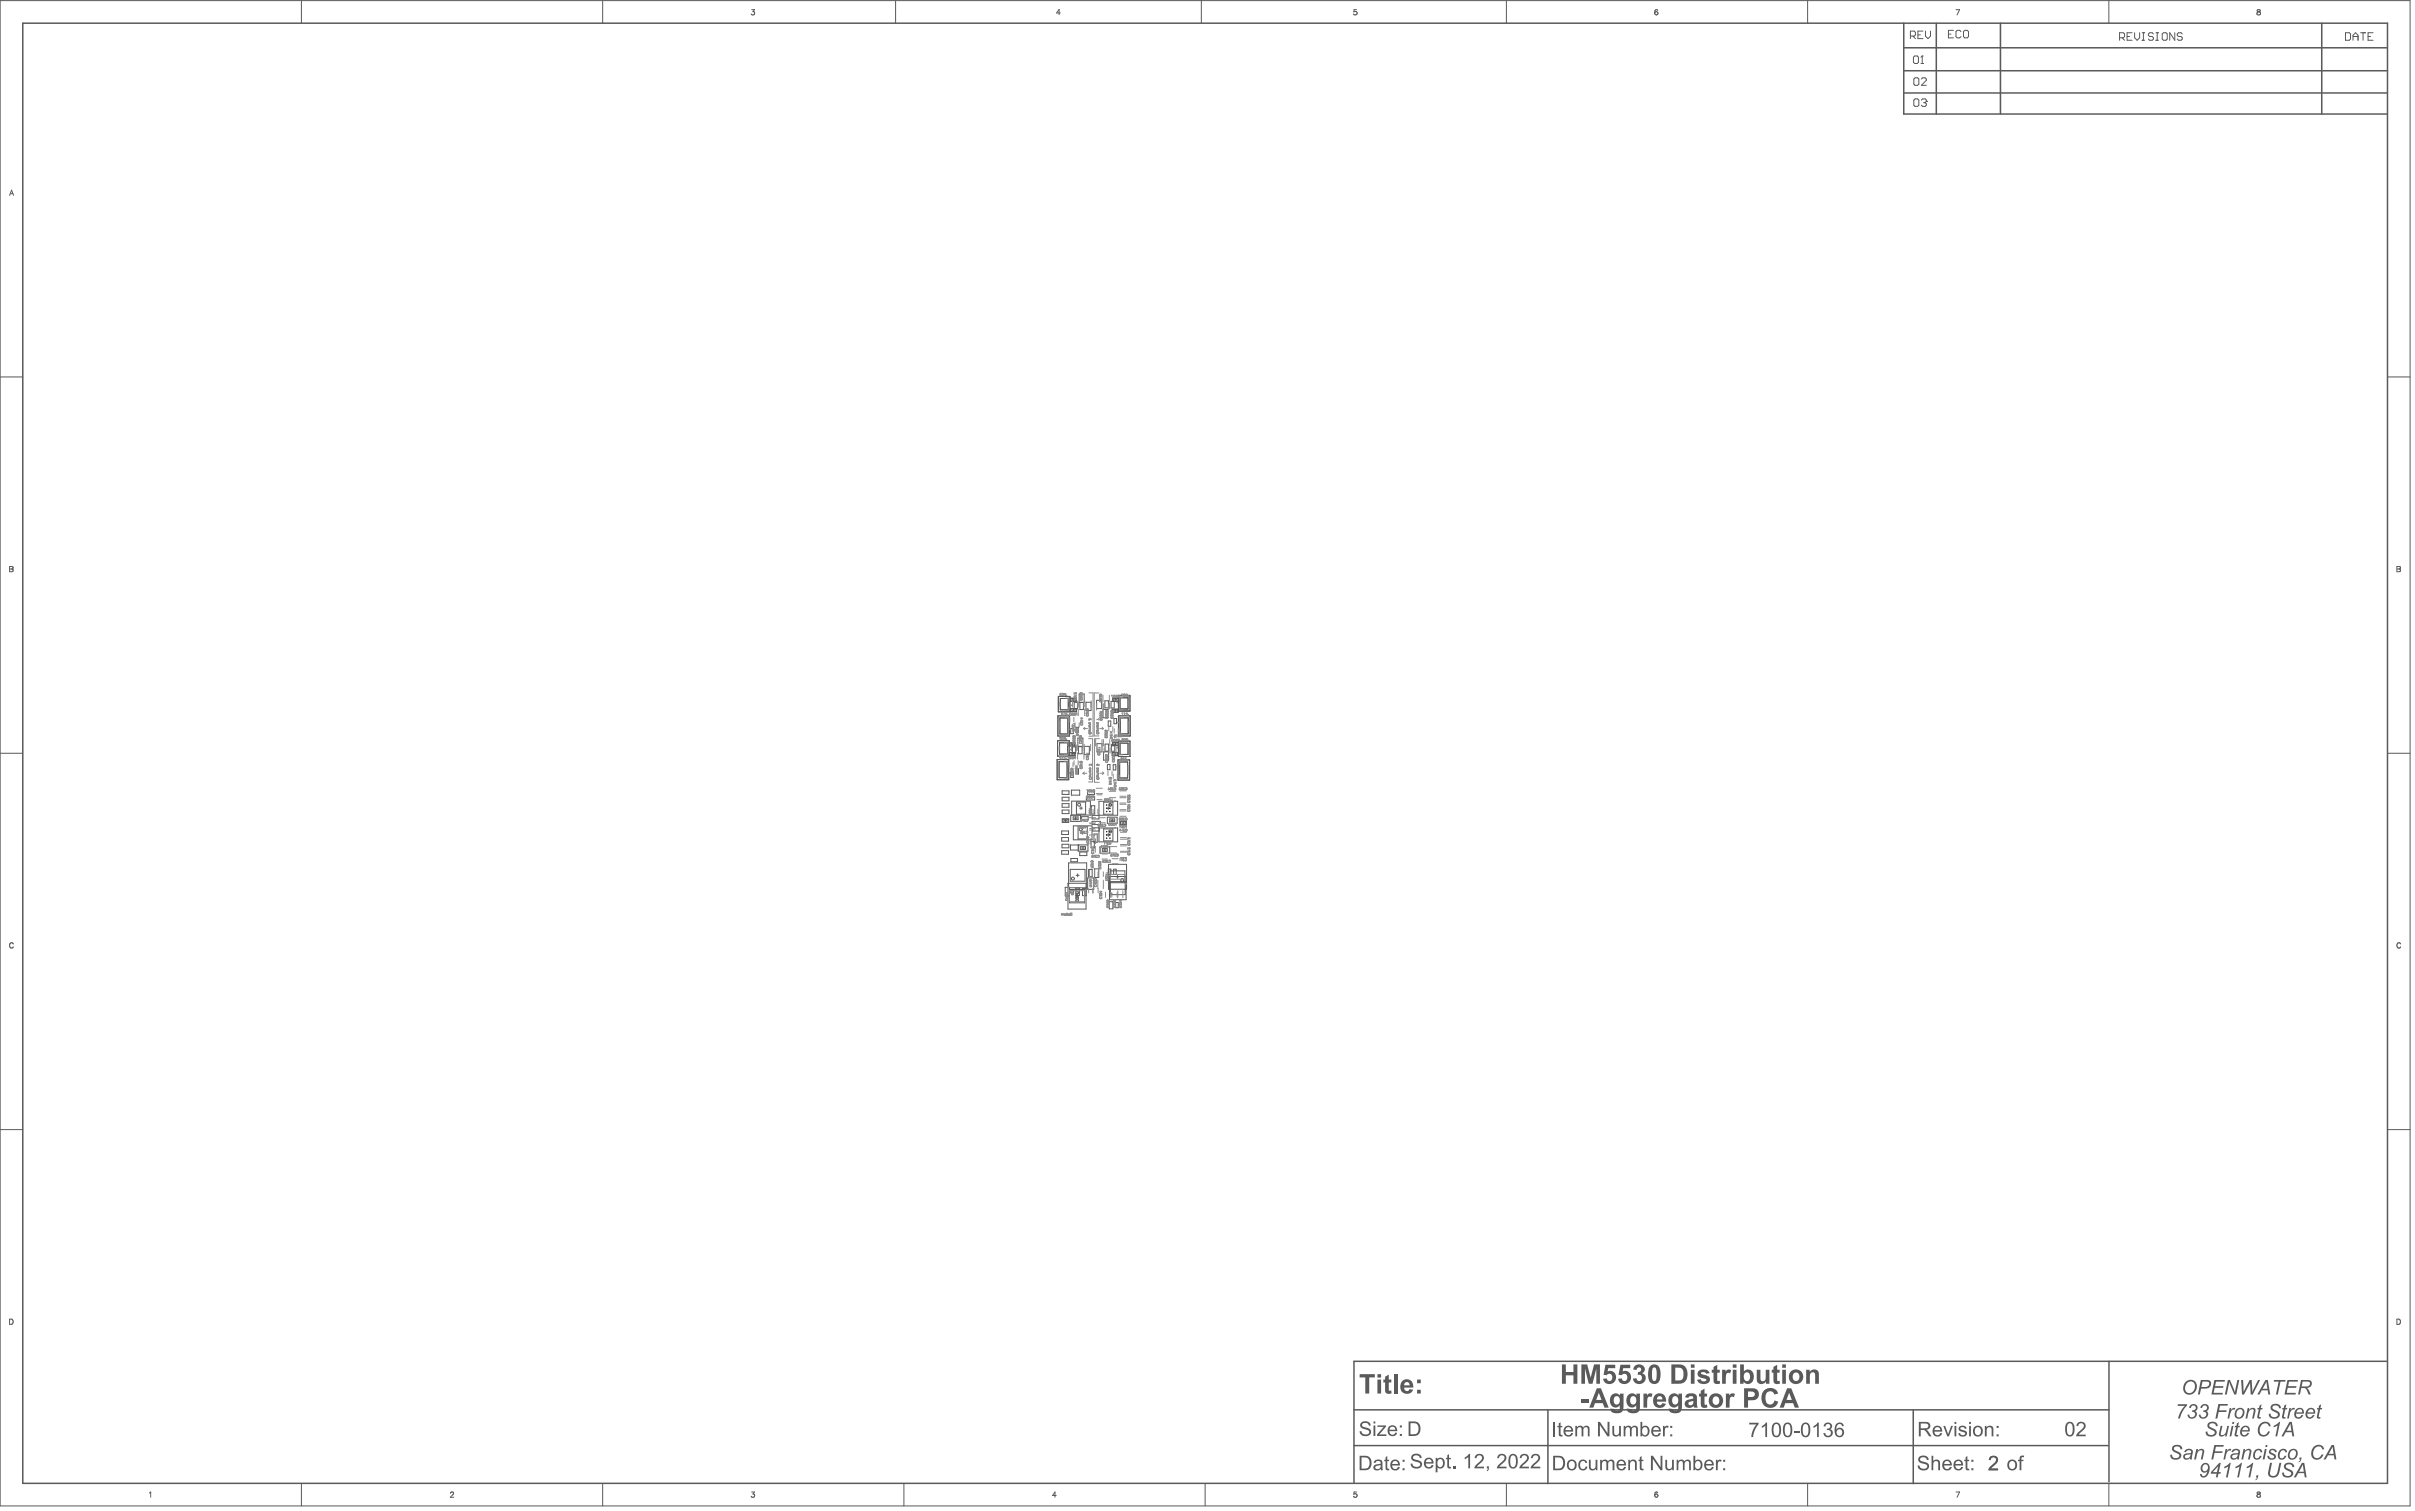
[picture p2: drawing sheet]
<svg xmlns="http://www.w3.org/2000/svg" width="2709mm" height="1694mm" viewBox="0 0 2709 1694" stroke-linecap="round" stroke-linejoin="round" font-family="sans-serif">
<g fill="none" stroke="#5a5a5a" stroke-width="1.12">
<path d="M0 1h2703v1688h-2703zM338 1v25M676 1v25M1004 1v25M1347 0v26M1690 1v25M2027 1v25M2365 1v25M0 423h26M2678 423h25M1210 778h6v10h-6zM1254 780h13v18h-13z"/>
<path d="M1187 781h13v17h-13zM1205 788h3v7h-3zM1211 788v8h4v-8M1218 787h6v10h-6zM1230 785h6v10h-6zM1237 796h6v9h-6zM1239 786h4v8h-4zM1246 786h4v8h-4zM1254 797h13M1254 780h13M1187 803v22h13l-1-22h-13v22h13M1201 817h3v6h-3z"/>
<path d="M1207 816h3v5h-3zM1243 808h3v6h-3zM1249 806h3v6h-3zM1254 803h13v22h-13zM1255 803h13v22h-13zM1186 831h13v17h-13zM1203 838h3v7h-3zM1209 828h6v9h-6zM1210 837h4v8h-4zM1216 837h6v9h-6zM1230 834h6v9h-6zM1239 834h4v8h-4z"/>
<path d="M1247 835h3v7h-3zM1254 831h13v17h-13zM0 845h26M1186 852h13v22h-13zM1186 852v22M1238 843h5v9h-5zM1242 857h3v6h-3zM1249 858h2v5h-2zM1254 852h13v23h-13zM2678 845h25M1201 866h3v6h-3zM1207 862h3v6h-3z"/>
<path d="M1191 887h8v4h-8zM1191 894h8v4h-8zM1202 886h9v6h-9zM1218 893h10v4h-10zM1220 887h8v4h-8zM1191 901h8v4h-8zM1191 908h8v4h-8zM1213 916h7v3h-7zM1224 904h4v9h-4zM1225 914h8v4h-8zM1191 932h7v4h-7zM1191 939h7v4h-7z"/>
<path d="M1225 921h9v4h-9zM1225 928h8v4h-8zM1227 935h4v10h-4zM1191 954h7v4h-7zM1191 947h8v4h-8zM1201 948h9v5h-9zM1211 955h8v4h-8zM1224 943h3v8h-3zM1201 963h7v3h-7zM1221 975h4v8h-4zM1228 974h4v10h-4zM1243 975h3v5h-3z"/>
<path d="M1249 975h3v6h-3zM1195 995h4v10h-4zM1207 996h4v8h-4zM1214 996h4v8h-4zM1220 985h7v12h-7zM1244 1011h4v8h-4zM1251 1012h3v6h-3zM0 1267h26M2678 1267h25M168 1674l1-1v6M338 1663v26M505 1675l1-2 3 1-4 5h4"/>
<path d="M676 1663v26M843 1673h3l-2 2a2.2 2.2 0 0 1 2 4 2 2 0 0 1-3-1M1014 1663v26M1185 1677h-5l3-4v6M1352 1663v26M1522 1673h-3l-1 3a2.1 2.1 0 0 1 4 0 2.1 2.1 0 0 1-1 3 2.1 2.1 0 0 1-3-1M1690 1663v26M1859 1674l-1-1a3 3 0 0 0-2 4M2027 1663v26M2365 1663v26"/>
<circle cx="1858" cy="1677" r="1.8"/>
</g>
<g fill="none" stroke="#5a5a5a" stroke-width="1.7">
<path d="M26 26h2652v1637h-2652zM2135 26v102h542M2172 26v102M2244 26v102M2604 26v102M2135 54h542M2136 79h542M2135 104h542M2365 1527v135M2677 1527h-1158v136M1519 1581h846M1736 1581v83"/>
<path d="M2146 1581v83M1519 1621h846"/>
</g>
<g fill="#5a5a5a">
<path d="M1584 1632l3-2h4l2 2 1 2v1h-2a4 4 0 0 0-3-3 4 4 0 0 0-4 3l1 1 6 2a5 5 0 0 1 2 7 5 5 0 0 1-6 2l-4-2-2-4h2l1 3 3 1 4-1 1-2-1-2-9-3v-3z"/>
<path d="M1623 1632l2-1v4h2v1h-2v7a1.3 1.3 0 0 0 1 2 1.3 1.3 0 0 0 1 0v2h-2l-2-1v-10h-1v-1h1z"/>
<path d="M1630 1644h2v3h-2z"/>
<path d="M1643 1634l5-4h1v17h-2v-13l-4 2z"/>
<path d="M1655 1632l3-2h3a5 5 0 0 1 3 5 5 5 0 0 1-3 5l-5 5h8v2h-10l1-4 6-6a3 3 0 0 0-1-5 3 3 0 0 0-4 3h-2z"/>
<path d="M1668 1644h2v4l-2 2-1-1 2-2h-1z"/>
<path d="M1681 1631l5-1a5 5 0 0 1 4 5 5 5 0 0 1-4 5l-4 5h8v2h-11l1-4 7-6a3 3 0 0 0-2-5 3 3 0 0 0-4 3h-2z"/>
<path d="M1706 1632l2-1 3-1a5 5 0 0 1 4 5 5 5 0 0 1-4 5l-4 5h8v2h-11l2-4 6-6a3 3 0 0 0-1-5 3 3 0 0 0-4 3h-3z"/>
<path d="M1718 1632l4-2h2a5 5 0 0 1 3 5 5 5 0 0 1-3 5l-5 5h9v2h-11l1-4 7-6a3 3 0 0 0-2-5 3 3 0 0 0-4 3h-2z"/>
<path d="M1772 1638l3-1a5 5 0 0 1 5 3h-2a3 3 0 0 0-5-1 3 3 0 0 0-1 5 3 3 0 0 0 3 3 3 3 0 0 0 3-3l2 1a5 5 0 0 1-7 3 5 5 0 0 1-3-7z"/>
<path d="M1782 1637h2v9l2 1h2l1-1 1-9h2v12h-2v-2l-3 2-4-1z"/>
<path d="M1795 1637h2v2l3-2h2l1 2 1-1a4 4 0 0 1 4-1 4 4 0 0 1 3 4v8h-2v-9l-2-1a2.9 2.9 0 0 0-3 3v7h-2v-8a2.6 2.6 0 0 0-3-2 2.6 2.6 0 0 0-2 3v7h-2z"/>
<path d="M1826 1637h2v2l3-2 4 1 1 11h-2v-8l-2-2a3 3 0 0 0-4 3v7h-2z"/>
<path d="M1839 1634l2-1v4h2v1h-2v7a1.3 1.3 0 0 0 1 2 1.3 1.3 0 0 0 1 0v2h-2l-2-1v-10h-1v-1h1z"/>
<path d="M1852 1632h2l8 13v-13h3v17h-3l-8-13v13h-2z"/>
<path d="M1868 1637h2v9l2 1 3-1v-9h2v12h-1v-2l-3 2-5-1z"/>
<path d="M1880 1637h2v2l3-2a3 3 0 0 1 4 2l1-1a4 4 0 0 1 4-1 4 4 0 0 1 2 4v8h-2v-9l-1-1a2.9 2.9 0 0 0-4 3v7h-2v-8a2.6 2.6 0 0 0-3-2 2.6 2.6 0 0 0-2 3v7h-2z"/>
<path d="M1925 1637h1v2l2-2h3l-1 2h-1l-2 1v9h-2z"/>
<path d="M1600 1637l-1 3 7-1a3 3 0 0 0-2-3 3 3 0 0 0-4 1zM1599 1636l2-1h3l3 1 1 4v1h-9a3 3 0 0 0 3 4 3 3 0 0 0 4-2h2a6 6 0 0 1-9 3 6 6 0 0 1-1-8z"/>
<path d="M1610 1635h2v1l2-1a6 6 0 0 1 6 6 6 6 0 0 1-7 5l-1-1v6h-2zM1613 1637l-1 4a3 3 0 0 0 4 4 3 3 0 0 0 2-5 3 3 0 0 0-1-4 3 3 0 0 0-4 1z"/>
<path d="M1695 1633l-1 6a5 5 0 0 0 3 6l2-1 1-6a5 5 0 0 0-3-6zM1694 1632l4-2 3 2 1 5v7a5 5 0 0 1-7 3 5 5 0 0 1-3-7v-5z"/>
<path d="M1744 1634v13l7-1 2-3v-3a5 5 0 0 0-5-6zM1742 1632l9 1 3 2 1 3v4l-1 3-2 3-3 1h-7z"/>
<path d="M1760 1640l-1 3a4 4 0 0 0 5 4 4 4 0 0 0 2-5 3 3 0 0 0-2-4 3 3 0 0 0-4 2zM1757 1643a6 6 0 0 1 12 0 6 6 0 0 1-12 0z"/>
<path d="M1816 1639l-1 3h7a3 3 0 0 0-2-3 3 3 0 0 0-4 0zM1815 1638l2-1h3l3 2 1 3v1h-9a3 3 0 0 0 3 4 3 3 0 0 0 4-2l2 1a6 6 0 0 1-9 2 6 6 0 0 1-1-9z"/>
<path d="M1902 1639l-1 4a3 3 0 0 0 4 4 3 3 0 0 0 2-5 3 3 0 0 0-1-3 3 3 0 0 0-4 0zM1899 1632h2v6l4-1 3 1 1 2v5l-2 3a4 4 0 0 1-6-1v2h-2z"/>
<path d="M1914 1640l-1 2h7a3 3 0 0 0-2-4 3 3 0 0 0-4 2zM1913 1638l3-1h3l2 2 1 3v1h-9a3 3 0 0 0 3 4 3 3 0 0 0 4-2h2a6 6 0 0 1-8 3 6 6 0 0 1-2-9z"/>
<path d="M1933 1637h2v2h-2zM1933 1646h2v3h-2z"/>
</g>
<path d="M843 11h3l-2 2a2 2 0 0 1 2 3 2 2 0 0 1-3 0M1189 15h-4l3-4v5M1522 11h-3l-1 2a2.1 2.1 0 0 1 4 0 2.1 2.1 0 0 1-1 3 2.1 2.1 0 0 1-3 0M11 219l2-6 2 6M12 217h2M11 635l3 1v1l-1 1 2 1-1 2h-3zM11 638h2M15 1059a2.2 2.2 0 0 0-2-2 2.2 2.2 0 0 0-2 2v2a2.2 2.2 0 0 0 2 2 2.2 2.2 0 0 0 2-1M11 1479h2a3 3 0 0 1 2 3 3 3 0 0 1-2 3h-2z" fill="none" stroke="#5a5a5a" stroke-width="1.12"/>
<g fill="#5a5a5a">
<path d="M1526 1596l3-2h5l2 2 1 2v1h-2a4 4 0 0 0-4-3 4 4 0 0 0-3 3l1 1 6 1 2 2 1 3-2 3-5 1h-3l-2-2-1-3h2l1 2 3 2 3-1 2-2-2-2-6-2-2-1v-2z"/>
<path d="M1545 1598h10v2l-8 9h8v1h-11v-1l8-9h-7z"/>
<path d="M1554 1634l2-1v4h2v1h-2v7a1.3 1.3 0 0 0 0 2 1.3 1.3 0 0 0 2 0v2h-2l-2-1v-10h-2v-1h2z"/>
<path d="M1525 1541h17v4h-6v18h-5v-18h-6z"/>
<path d="M1554 1544l4-3v6h3v3h-3v9l1 1 1-1 1 4h-5l-2-2v-11h-2v-3h2z"/>
<path d="M1563 1541h5v22h-5z"/>
<path d="M1742 1594h2v17h-2z"/>
<path d="M1748 1596l2-1v4h2v1h-2v7a1.3 1.3 0 0 0 1 2 1.3 1.3 0 0 0 1 0v2h-3l-1-1v-10h-1v-1h1z"/>
<path d="M1767 1599h2v2l2-2a3 3 0 0 1 5 2v-1a4 4 0 0 1 4-1 4 4 0 0 1 3 4v8h-2v-9l-2-2a2.9 2.9 0 0 0-3 4v7h-2v-8a2.7 2.7 0 0 0-4-2 2.7 2.7 0 0 0-1 4v6h-2z"/>
<path d="M1792 1594h2l9 13v-13h2v17h-2l-9-13v13h-2z"/>
<path d="M1808 1599h2l1 9 1 1h3l1-1v-9h2v12h-2v-2l-3 2-4-1z"/>
<path d="M1821 1599h2v2l2-2h3a1.3 1.3 0 0 0 1 1 1.3 1.3 0 0 0 2 0 4 4 0 0 1 4-1 4 4 0 0 1 2 4v8h-2v-9l-1-1a2.9 2.9 0 0 0-4 3v7h-2v-8a2.7 2.7 0 0 0-4-2 2.7 2.7 0 0 0-1 4v6h-2z"/>
<path d="M1865 1599h2v2l2-2h3l-1 2h-2l-2 1v9h-2z"/>
<path d="M1540 1594h3v2h-3zM1540 1598h3v12h-3z"/>
<path d="M1559 1601l-1 2h7a3 3 0 0 0-2-3 3 3 0 0 0-4 1zM1557 1600l3-2 4 1 2 1 1 4v1h-9a3 3 0 0 0 3 4 3 3 0 0 0 4-3l2 1v1a6 6 0 0 1-9 1 6 6 0 0 1-1-9z"/>
<path d="M1570 1598h2v3h-2zM1570 1608h2v2h-2z"/>
<path d="M1527 1634v13l6-1 2-1 1-4-1-4a4 4 0 0 0-5-3zM1525 1632l8 1a8 8 0 0 1 5 8 8 8 0 0 1-6 8h-7z"/>
<path d="M1543 1644v2a3 3 0 0 0 3 1 3 3 0 0 0 3-3v-1zM1542 1638l1-1h4h2l1 2 1 10h-2v-2l-4 2a4 4 0 0 1-5-4 4 4 0 0 1 6-3h1a1.8 1.8 0 0 0 1-3 1.8 1.8 0 0 0-2-1l-2 1-1 2-2-1z"/>
<path d="M1562 1639l-1 3h7a3 3 0 0 0-2-3 3 3 0 0 0-4 0zM1561 1638l2-1h4l2 2 1 3v1h-9a3 3 0 0 0 3 4 3 3 0 0 0 4-2l2 1a6 6 0 0 1-8 2 6 6 0 0 1-2-9z"/>
<path d="M1573 1637h2v2h-2zM1573 1646h2v3h-2z"/>
<path d="M1545 1541h4v4h-4zM1545 1547h4v16h-4z"/>
<path d="M1576 1551l-1 2h6a3 3 0 0 0-2-3 3 3 0 0 0-3 1zM1572 1549l2-1a8 8 0 0 1 9 0 8 8 0 0 1 2 8h-10a3 3 0 0 0 2 4 3 3 0 0 0 4-2l4 1a7 7 0 0 1-8 4 7 7 0 0 1-6-6v-3z"/>
<path d="M1589 1547h5v4h-5zM1589 1558h5v5h-5z"/>
<path d="M1582 1596v12h6l3-3-1-7-2-2zM1580 1594h8l4 3 1 3v5l-3 4-3 1h-7z"/>
<path d="M1757 1601l-1 3h6a3 3 0 0 0-2-3 3 3 0 0 0-3 0zM1755 1600l3-1h3l2 2 1 3v1h-8a3 3 0 0 0 2 4 3 3 0 0 0 4-2l2 1a6 6 0 0 1-8 2 6 6 0 0 1-2-9z"/>
<path d="M1843 1601l-1 4a3 3 0 0 0 4 4 3 3 0 0 0 2-5 3 3 0 0 0-2-3 3 3 0 0 0-3 0zM1840 1594h2v6l4-1 2 1 2 2v5l-2 3a4 4 0 0 1-6-1v2h-2z"/>
<path d="M1855 1601l-1 3h7a3 3 0 0 0-2-3 3 3 0 0 0-4 0zM1853 1600l3-1h3l3 2 1 3v1h-9a3 3 0 0 0 3 4 3 3 0 0 0 4-2h2a6 6 0 0 1-9 3 6 6 0 0 1-1-9z"/>
<path d="M1873 1599h3v2h-3zM1873 1608h3v3h-3z"/>
</g>
<g fill="none" stroke="#5a5a5a" stroke-width="1.12">
<path d="M1859 12l-1-1a3 3 0 0 0-2 4"/>
<circle cx="1858" cy="15" r="1.8"/>
</g>
<g fill="#5a5a5a">
<path d="M1962 1595h10v2l-4 7-2 7h-2l1-4 2-6 3-4h-8z"/>
<path d="M1976 1599l5-4h1v16h-2v-12l-4 2z"/>
<path d="M2012 1605h6v2h-6z"/>
<path d="M2034 1599l5-4h1v16h-2v-12l-4 2z"/>
<path d="M2046 1597l1-1a4 4 0 0 1 7 0 4 4 0 0 1-1 7 5 5 0 0 1 1 8 5 5 0 0 1-8-2l-1-2h2a3 3 0 0 0 4 3 3 3 0 0 0 2-4 3 3 0 0 0-4-2v-2a2.8 2.8 0 0 0 4-2 2.8 2.8 0 0 0-3-3 2.8 2.8 0 0 0-3 3l-2-1z"/>
<path d="M2330 1596l2-1 3-1a5 5 0 0 1 4 5 5 5 0 0 1-3 5l-5 5h8v2h-10l1-4 6-6a3 3 0 0 0-1-5 3 3 0 0 0-4 3h-2z"/>
<path d="M1990 1598l-1 6a5 5 0 0 0 3 6l3-1 1-6a5 5 0 0 0-4-6zM1989 1597l4-2 3 2 2 5-1 6a5 5 0 0 1-7 3 5 5 0 0 1-3-6v-5z"/>
<path d="M2003 1598l-1 6a5 5 0 0 0 2 6l3-1 1-6a5 5 0 0 0-3-6zM2002 1597a6 6 0 0 1 6-1 6 6 0 0 1 2 7l-1 6a5 5 0 0 1-6 2 5 5 0 0 1-3-6v-5z"/>
<path d="M2023 1598l-1 7a4 4 0 0 0 3 5l3-1v-6a5 5 0 0 0-3-6zM2022 1597l4-2 3 2 1 5v6a5 5 0 0 1-7 3 5 5 0 0 1-3-6v-5z"/>
<path d="M2059 1597l4-2a4 4 0 0 1 5 4h-2a3 3 0 0 0-4-2 3 3 0 0 0-2 5v1l1-1 3-1 3 1 1 5-2 4-4 1-3-3-1-6zM2060 1606a4 4 0 0 0 7 0 4 4 0 0 0-7 0z"/>
<path d="M2319 1597l-1 6a5 5 0 0 0 3 6l3-1 1-6a4 4 0 0 0-4-6zM2318 1596l4-2 3 2 2 5-1 7a5 5 0 0 1-6 3 5 5 0 0 1-4-7l1-5z"/>
</g>
<path d="M2688 1479h2a3 3 0 0 1 2 3 3 3 0 0 1-2 3h-2zM2532 1673v2l3 2a2 2 0 0 1-2 2 2 2 0 0 1-2-2l4-2v-2z" fill="none" stroke="#5a5a5a" stroke-width="1.12"/>
<g fill="#5a5a5a">
<path d="M2153 1634l4-2 3 1 2 2 1 2h-2a4 4 0 0 0-4-3 4 4 0 0 0-3 3l1 2 7 2 2 3-1 3-3 2-6-1a5 5 0 0 1-3-5h2l1 3 3 1h3l2-2-2-3-6-2-2-1-1-3z"/>
<path d="M2166 1632h2v6l3-1h2a4 4 0 0 1 3 4v8h-2v-8a2.9 2.9 0 0 0-3-3 2.9 2.9 0 0 0-3 4v7h-2z"/>
<path d="M2205 1634l2-1v4h2v1h-2v7a1.3 1.3 0 0 0 0 2 1.3 1.3 0 0 0 2 0v2h-3l-1-2v-9h-2v-1h2z"/>
<path d="M2181 1639l-1 3h7a3 3 0 0 0-2-3 3 3 0 0 0-4 0zM2180 1638l3-1h3l2 2 1 3v1h-9a3 3 0 0 0 3 4 3 3 0 0 0 4-2h2a6 6 0 0 1-8 3 6 6 0 0 1-2-9z"/>
<path d="M2194 1639l-1 3h7a3 3 0 0 0-2-3 3 3 0 0 0-4 0zM2193 1638l2-1h3l3 2 1 3v1h-9a3 3 0 0 0 3 4 3 3 0 0 0 4-2l2 1a6 6 0 0 1-9 2 6 6 0 0 1-1-9z"/>
<path d="M2211 1637h2v2h-2zM2211 1646h2v3h-2z"/>
</g>
<path d="M2194 1673h4l-3 6" fill="none" stroke="#5a5a5a" stroke-width="1.12"/>
<g fill="#5a5a5a">
<path d="M2180 1599h2l3 9 3-9h2l-4 12h-2z"/>
<path d="M2197 1600l2-1h3l3 1 1 2h-2l-2-2a1.9 1.9 0 0 0-3 0 1.9 1.9 0 0 0 0 3l5 2 2 2-1 3-4 1a4 4 0 0 1-5-4h2a2.7 2.7 0 0 0 3 3 2.7 2.7 0 0 0 3-3l-6-3-1-2z"/>
<path d="M2226 1599h2v2l3-2 4 1 1 2v9h-2v-9l-2-2-3 2-1 9h-2z"/>
<path d="M2484 1547h11v2h-10l-1 5h10l-1 2h-9l-1 6h10v2h-13z"/>
<path d="M2499 1547h2l6 14 2-14h3l-4 17h-2l-6-14-3 14h-2z"/>
<path d="M2514 1547h2v14l7-14h2l1 14 7-14h2l-8 17h-3v-13l-7 13h-2z"/>
<path d="M2551 1547h12v2h-5l-3 15h-2l3-15h-6z"/>
<path d="M2566 1547h11v2h-10l-1 5h10l-1 2h-9l-1 6h10v2h-13z"/>
<path d="M2266 1633l2-1h2l-1 2a1.6 1.6 0 0 0-1 0 1.6 1.6 0 0 0-1 2v1h2v1h-2v11h-2v-11h-2v-1h2z"/>
<path d="M2154 1596v6l7-1 2-2a2.8 2.8 0 0 0-4-3zM2152 1594h8a4 4 0 0 1 5 4 4 4 0 0 1-5 5l2 2 4 6h-2l-4-6-2-1h-4v7h-2z"/>
<path d="M2170 1602v2h6a3 3 0 0 0-2-3 3 3 0 0 0-4 1zM2169 1600l3-1h3l2 2 1 3v1h-8a3 3 0 0 0 2 4 3 3 0 0 0 4-2h2a6 6 0 0 1-8 3 6 6 0 0 1-2-9z"/>
<path d="M2192 1594h2v3h-2zM2192 1599h2v12h-2z"/>
<path d="M2209 1594h2v3h-2zM2209 1599h2v12h-2z"/>
<path d="M2216 1602l-1 3a4 4 0 0 0 4 4 4 4 0 0 0 3-5 3 3 0 0 0-3-3 3 3 0 0 0-3 1zM2212 1605a6 6 0 0 1 12 0 6 6 0 0 1-12 0z"/>
<path d="M2239 1599h3v2h-3zM2239 1608h3v3h-3z"/>
<path d="M2453 1551l-2 6a6 6 0 0 0 6 5 6 6 0 0 0 5-6l-1-4-1-2-3-1zM2451 1550l1-1a8 8 0 0 1 11 1 8 8 0 0 1-1 10l-3 3-4 1a8 8 0 0 1-5-13z"/>
<path d="M2470 1549l-1 6h6l2-2 1-2-1-2zM2468 1547l10 1 2 2v3l-2 2-1 2h-8l-2 7h-2z"/>
<path d="M2542 1549l-4 8h5zM2541 1547h3l2 17h-2l-1-5h-6l-3 5h-2z"/>
<path d="M2583 1549l-2 6h7l3-2v-2l-1-2zM2581 1547l8 1 3 1 1 3-1 2-5 2 2 3 3 5h-3l-3-6-2-1h-3l-1 7h-3z"/>
<path d="M2254 1640l-1 3a4 4 0 0 0 5 4 4 4 0 0 0 2-5 3 3 0 0 0-2-4 3 3 0 0 0-4 2zM2251 1643a6 6 0 0 1 12 0 6 6 0 0 1-12 0z"/>
</g>
<path d="M2146 64l1-1h3l2 1v6l-2 1h-3l-1-1zM2155 71h2M2156 63v8M2693 1059a2.2 2.2 0 0 0-3-2 2.2 2.2 0 0 0-2 2v2a2.2 2.2 0 0 0 2 2 2.2 2.2 0 0 0 3-1" fill="none" stroke="#5a5a5a" stroke-width="1.12"/>
<circle cx="2156" cy="63" r=".2" fill="#5a5a5a"/>
<path d="M2156 63l-1 1M2147 112l1-1h3l1 1v6l-1 1h-3l-1-1zM2155 112l1-1h3l2 1v2" fill="none" stroke="#5a5a5a" stroke-width="1.12"/>
<circle cx="2161" cy="114" r=".2" fill="#5a5a5a"/>
<g fill="none" stroke="#5a5a5a" stroke-width="1.12">
<path d="M2194 11h4l-3 6M2532 11v2l3 2a2 2 0 0 1-2 2 2 2 0 0 1-2-2l4-3v-1zM2151 39h3M2157 35h-6v8h6M2160 35v6l2 2 3-2v-6M2185 38h3M2191 34h-6v8h6M2199 35l-1-1h-3l-1 1v6l1 1h3l1-1M2202 35l2-1h2l2 1v6l-2 1h-2l-2-1zM2391 37h-5v8h5M2394 37v5l3 3 3-3v-5M2403 37h2"/>
<path d="M2404 37v8M2415 38l-1-1h-3l-1 1v2l1 1h3l1 1v2l-1 1h-3l-1-1M2418 37h3M2419 37v8M2425 38l2-1h2l2 1v6l-2 1h-2l-2-1zM2439 37v8l-5-8v8M2448 38l-2-1h-3l-1 1v2l1 1h3l2 1v2l-2 1h-3l-1-1M2631 37h4l1 1v6l-1 1h-4zM2648 37h5M2650 37v8M2662 37h-6v8h6M2143 41h4l1-2v-3l-1-1h-4v8"/>
<path d="M2146 41l2 2M2377 42h4l2-1v-3l-2-1h-4v8M2380 42l3 3M2386 41h3M2403 45h2M2418 45h3M2639 41h6M2639 45v-5l3-3 3 3v5M2656 41h3M2147 89l1-2h3l1 2v5l-1 2h-3l-1-2zM2155 89l1-2h3l2 2v1l-6 6h6M2158 115h1"/>
<path d="M2159 115l2 1v2l-2 1h-3l-1-1M2161 114l-2 1M2688 635l4 1v1l-1 1 1 1v2h-4zM2688 638h3"/>
</g>
<g fill="#5a5a5a">
<path d="M1752 1530h4v9h9v-9h4v22h-4v-10h-9v10h-4z"/>
<path d="M1774 1530h6l4 15 4-15h6v22h-4v-17l-4 17h-4l-4-17v17h-4z"/>
<path d="M1801 1530h11v4h-8l-1 4h1a7 7 0 0 1 8 5 7 7 0 0 1-5 9 7 7 0 0 1-9-6h4a3 3 0 0 0 4 3 3 3 0 0 0 2-5 3 3 0 0 0-2-3 3 3 0 0 0-4 1h-3z"/>
<path d="M1817 1530h11v4h-7l-1 4h1a7 7 0 0 1 8 5 7 7 0 0 1-6 9 7 7 0 0 1-8-6h4a3 3 0 0 0 4 3 3 3 0 0 0 2-5 4 4 0 0 0-2-3 4 4 0 0 0-4 1h-4z"/>
<path d="M1834 1532l2-2a6 6 0 0 1 8 2 6 6 0 0 1-2 8 6 6 0 0 1 3 8 6 6 0 0 1-8 4 6 6 0 0 1-6-6l4-1a3 3 0 0 0 4 3 3 3 0 0 0 3-3 3 3 0 0 0-3-3h-2v-3a2.7 2.7 0 0 0 4-2 2.7 2.7 0 0 0-3-4 2.7 2.7 0 0 0-2 3h-4z"/>
<path d="M1905 1537h1a8 8 0 0 1 11 3h-4l-1-1a2.7 2.7 0 0 0-4 1l4 2a5 5 0 0 1 6 3 5 5 0 0 1-2 6l-2 1a8 8 0 0 1-11-5h4a3 3 0 0 0 4 2 3 3 0 0 0 3-2l-3-1a6 6 0 0 1-7-6z"/>
<path d="M1922 1533l4-3v6h3v3h-3v9l1 1 2-1v4h-5l-2-2v-11h-2v-3h2z"/>
<path d="M1931 1536h4v2l3-2h4l-2 4h-3l-1 1v11h-5z"/>
<path d="M1970 1536h4l1 11 1 2h1h2l1-2v-11h5v16h-4v-3l-1 1a5 5 0 0 1-7 2 5 5 0 0 1-3-6z"/>
<path d="M1989 1533l4-3v6h3v3h-3v7a1.8 1.8 0 0 0 1 2 1.8 1.8 0 0 0 2 0v4h-5l-1-2-1-11h-2v-3h2z"/>
<path d="M2026 1536h4v2a6 6 0 0 1 7-2 6 6 0 0 1 3 6v10h-4v-9a3 3 0 0 0-3-4 3 3 0 0 0-3 4v9h-4z"/>
<path d="M1774 1568h8v5h-8z"/>
<path d="M1843 1563h4v2l1-1a4 4 0 0 1 5-1l-1 4v-1a3 3 0 0 0-4 1 3 3 0 0 0 0 4l-1 7h-4z"/>
<path d="M1908 1560l4-3v6h3v3h-3v7v2h3v3l-5 1-2-2v-11h-2v-3h2z"/>
<path d="M1936 1563h4v2v-1a4 4 0 0 1 6-1l-1 4-3-1-2 2v10h-4z"/>
<path d="M1978 1559a10 10 0 0 1 16 4l-4 1a5 5 0 0 0-7-3 5 5 0 0 0-3 6v1a5 5 0 0 0 2 6 5 5 0 0 0 7 0l1-4 4 2a10 10 0 0 1-12 6 10 10 0 0 1-6-12l1-4z"/>
<path d="M2443 1575h10v2l-5 6-3 8h-2l1-4 3-6 3-4h-8z"/>
<path d="M2457 1576v-1a4 4 0 0 1 7 1 4 4 0 0 1-2 6l2 2v2l-1 2-2 2-2 1-3-1-2-1-1-3h2a3 3 0 0 0 3 4 3 3 0 0 0 4-4 3 3 0 0 0-4-3l1-1a2.9 2.9 0 0 0 4-2 2.9 2.9 0 0 0-3-4 2.9 2.9 0 0 0-3 3h-2z"/>
<path d="M2469 1576l1-1a4 4 0 0 1 7 1 4 4 0 0 1-2 6l2 3-1 3-2 2-4 1a4 4 0 0 1-4-5h2a3 3 0 0 0 3 3 3 3 0 0 0 3-3 3 3 0 0 0-3-3l1-1a2.9 2.9 0 0 0 3-2 2.9 2.9 0 0 0-2-4 2.9 2.9 0 0 0-3 3h-2z"/>
<path d="M2488 1574h11l-1 2h-8l-1 5h8v2h-9l-1 8h-2z"/>
<path d="M2501 1579h2l-1 2 2-2h3l-1 2h-1l-2 1-3 9h-2z"/>
<path d="M2521 1579h2l-1 2 1-1a4 4 0 0 1 5-1 4 4 0 0 1 2 5l-2 7h-2l2-10-1-1-3 1-2 2-2 8h-1z"/>
<path d="M2534 1576l3-1-1 4h2l-1 1h-2l-1 7a1.4 1.4 0 0 0 0 2 1.4 1.4 0 0 0 2 0l-1 2a2.3 2.3 0 0 1-3-1 2.3 2.3 0 0 1 0-3l1-7h-1v-1h2z"/>
<path d="M2547 1576l3-2h5l2 2 1 3h-2l-1-2-2-1a2.8 2.8 0 0 0-3 0 2.8 2.8 0 0 0-1 3l7 4 1 3a6 6 0 0 1-6 5 6 6 0 0 1-6-5l2-1v3l3 1a2.8 2.8 0 0 0 4-1 2.8 2.8 0 0 0-1-4l-6-4v-2z"/>
<path d="M2562 1576l2-1-1 4h2v1h-2l-1 7a1.3 1.3 0 0 0 0 2 1.3 1.3 0 0 0 2 0l-1 2h-1a2.3 2.3 0 0 1-2-1 2.3 2.3 0 0 1 0-3l1-7h-1v-1h1z"/>
<path d="M2568 1579h1v2l2-2h3l-1 2h-1l-2 1-3 9h-2z"/>
<path d="M2601 1576l2-1v4h2l-1 1h-2l-1 7a1.3 1.3 0 0 0 0 2 1.3 1.3 0 0 0 2 0l-1 2a2.4 2.4 0 0 1-3-1 2.4 2.4 0 0 1 0-3l1-7h-1v-1h2z"/>
<path d="M2476 1596l4-2h4l3 2v3h-2l-1-2-2-1a2.7 2.7 0 0 0-3 0 2.7 2.7 0 0 0 0 4l5 3 2 3-1 3-1 1-5 1a5 5 0 0 1-5-6h2l1 3 3 1a3 3 0 0 0 4-3 3 3 0 0 0-4-3l-4-3z"/>
<path d="M2491 1599h2l-2 9 1 1 4-1 2-9h2l-3 12h-1v-2l-1 1a4 4 0 0 1-5 1 4 4 0 0 1-1-5z"/>
<path d="M2509 1596l2-1-1 4h2v1h-2l-1 7a1.3 1.3 0 0 0 0 2 1.3 1.3 0 0 0 1 0v2h-1l-2-1-1-1 2-9h-2l1-1h1z"/>
<path d="M2535 1597l1-1a6 6 0 0 1 11 3h-2a5 5 0 0 0-7-3 5 5 0 0 0-3 6l-1 3a5 5 0 0 0 5 4 5 5 0 0 0 5-4h2l-4 5-4 1-4-1-1-3-1-4z"/>
<path d="M2550 1599l6-5h1l-3 17h-2l3-13-5 3z"/>
<path d="M2437 1622l3-2h4l3 2 1 3h-2l-1-2-2-1a2.9 2.9 0 0 0-4 0 2.9 2.9 0 0 0-1 3l7 4 1 2-1 4-5 2-4-1-2-5h2l1 3 3 1a2.9 2.9 0 0 0 4-2 2.9 2.9 0 0 0-3-4l-4-3-1-2z"/>
<path d="M2463 1625h2v2l2-2a3 3 0 0 1 5 0 3 3 0 0 1 0 5l-2 7h-2l2-10-1-1-3 1-2 3-1 7h-2z"/>
<path d="M2484 1620h10v2h-9l-1 5h9l-1 2h-8l-2 8h-2z"/>
<path d="M2496 1625h2l-1 2 3-2h3l-1 2h-2l-2 1-2 9h-2z"/>
<path d="M2516 1625h2v2l2-2a3 3 0 0 1 4 0 3 3 0 0 1 1 5l-2 7h-2l2-10-1-1-3 1-2 3-1 7h-2z"/>
<path d="M2529 1626l1-1a4 4 0 0 1 7 4l-2-1a3 3 0 0 0-4-1 3 3 0 0 0-2 3v2a2.8 2.8 0 0 0 3 3 2.8 2.8 0 0 0 3-3l2 1-3 3a4 4 0 0 1-7-2v-5z"/>
<path d="M2546 1626v-1a5 5 0 0 1 7 3h-1a2.2 2.2 0 0 0-3-2 2.2 2.2 0 0 0-2 3l5 2a4 4 0 0 1-1 5 4 4 0 0 1-5 1 4 4 0 0 1-3-4l2-1 1 2 1 1a2.2 2.2 0 0 0 4-1 2.2 2.2 0 0 0-3-3l-3-2z"/>
<path d="M2557 1626l1-1a4 4 0 0 1 7 4h-2a3 3 0 0 0-4-2 3 3 0 0 0-2 3v3a2.8 2.8 0 0 0 3 2 2.8 2.8 0 0 0 2-3l2 1a5 5 0 0 1-7 4 5 5 0 0 1-2-8z"/>
<path d="M2579 1634h2l-1 5-2 1 2-3h-1z"/>
<path d="M2595 1623l1-1a6 6 0 0 1 11 3h-2a5 5 0 0 0-6-3 5 5 0 0 0-4 5l-1 4a5 5 0 0 0 5 4 5 5 0 0 0 5-4h2l-2 4-3 1-3 1-4-2-2-5 1-4z"/>
<path d="M2495 1645l6-5h1l-3 17h-2l2-13-5 2z"/>
<path d="M2507 1645l6-5h2l-4 17h-2l3-13-5 2z"/>
<path d="M2520 1645l6-5h1l-3 17h-2l2-13-4 2z"/>
<path d="M2531 1654h2l-1 5-2 1 1-3h-1z"/>
<path d="M2546 1640h2l-2 11a4 4 0 0 0 4 4 4 4 0 0 0 4-3l3-12h2l-3 11-1 4-4 2-5-1a5 5 0 0 1-2-7z"/>
<path d="M2562 1642l3-2h5l2 2 1 3h-2l-1-2-2-1a2.8 2.8 0 0 0-3 0 2.8 2.8 0 0 0-1 3l7 4 1 2a6 6 0 0 1-4 6 6 6 0 0 1-7-1l-1-5h2v2a4 4 0 0 0 4 2 4 4 0 0 0 4-3l-7-5-1-2z"/>
<path d="M1854 1534l-1 5v7l1 2 2 1 1-1 1-2v-9l-1-3-2-1zM1851 1532l1-1a7 7 0 0 1 7 0 7 7 0 0 1 3 7v8a7 7 0 0 1-8 6 7 7 0 0 1-5-8v-6z"/>
<path d="M1879 1534v14h4a6 6 0 0 0 5-8v-3l-2-2zM1875 1530h12a10 10 0 0 1 6 11l-1 5a8 8 0 0 1-9 6h-8z"/>
<path d="M1896 1530h5v4h-5zM1896 1536h5v16h-5z"/>
<path d="M1943 1530h5v4h-5zM1943 1536h5v16h-5z"/>
<path d="M1957 1540l-1 4a4 4 0 0 0 4 5 4 4 0 0 0 3-6 4 4 0 0 0-2-4 4 4 0 0 0-4 1zM1952 1530h4v8a7 7 0 0 1 9-1 7 7 0 0 1 2 9 6 6 0 0 1-5 6 6 6 0 0 1-6-3v3h-4z"/>
<path d="M1999 1530h4v4h-4zM1999 1536h4v16h-4z"/>
<path d="M2012 1540a4 4 0 0 0-1 7 4 4 0 0 0 6 0 4 4 0 0 0 1-6 4 4 0 0 0-6-1zM2006 1544a8 8 0 0 1 17 0 8 8 0 0 1-17 0z"/>
<path d="M1793 1562l-3 8h6zM1791 1557h5l8 21h-5l-1-5h-9l-2 5h-5z"/>
<path d="M1811 1567a5 5 0 0 0-1 5 5 5 0 0 0 5 3l1-1a4 4 0 0 0 1-6 4 4 0 0 0-6-2zM1807 1564h1a6 6 0 0 1 9 1v-2h4v17l-1 3-2 1-5 1a5 5 0 0 1-7-6l5 1a3 3 0 0 0 4 1 3 3 0 0 0 2-3v-2a6 6 0 0 1-7 2 6 6 0 0 1-4-5v-5z"/>
<path d="M1829 1567a5 5 0 0 0-1 5 5 5 0 0 0 5 3 5 5 0 0 0 2-5 5 5 0 0 0-4-4zM1826 1564a6 6 0 0 1 9 1v-2h4v17l-2 4-6 1a5 5 0 0 1-6-6l4 1a3 3 0 0 0 4 2 3 3 0 0 0 2-4v-2a6 6 0 0 1-6 2 6 6 0 0 1-5-5v-5z"/>
<path d="M1859 1567l-1 2h7a3 3 0 0 0-2-3 3 3 0 0 0-4 1zM1856 1565l2-2a8 8 0 0 1 8 1 8 8 0 0 1 3 8h-11a3 3 0 0 0 3 4 3 3 0 0 0 3-3l4 1a7 7 0 0 1-7 5 7 7 0 0 1-7-6v-5z"/>
<path d="M1876 1567a4 4 0 0 0 0 6 4 4 0 0 0 5 1 4 4 0 0 0 1-6 4 4 0 0 0-5-2zM1873 1564h1a6 6 0 0 1 9 1v-2h3v17l-1 3-2 1-4 1a5 5 0 0 1-7-6l5 1a3 3 0 0 0 3 1 3 3 0 0 0 2-3v-2a6 6 0 0 1-6 2 6 6 0 0 1-5-5l1-6z"/>
<path d="M1894 1572v1v2l3 1 2-2v-3zM1892 1564l4-2a7 7 0 0 1 7 3v11l1 2h-4v-1l-3 1a5 5 0 0 1-7-3 5 5 0 0 1 6-6h2a1.8 1.8 0 0 0 1-3 1.8 1.8 0 0 0-3 0h-1l-1 2-4-1z"/>
<path d="M1922 1567a4 4 0 0 0-1 6 4 4 0 0 0 6 1 4 4 0 0 0 1-6 4 4 0 0 0-6-1zM1916 1571a8 8 0 0 1 17 0 8 8 0 0 1-17 0z"/>
<path d="M1961 1560v7l5-1 2-1v-2l-1-2zM1956 1557h9a7 7 0 0 1 8 7 7 7 0 0 1-9 6h-3v8h-5z"/>
<path d="M2007 1562l-3 8h6zM2004 1557h5l9 21h-5l-2-5h-9l-1 5h-5z"/>
<path d="M2510 1582l-2 4a3 3 0 0 0 3 3 3 3 0 0 0 4-3v-2a3 3 0 0 0-2-4 3 3 0 0 0-3 2zM2508 1580h1a5 5 0 0 1 8 1 5 5 0 0 1-1 7l-2 2a5 5 0 0 1-7-1 5 5 0 0 1 0-7z"/>
<path d="M2577 1581l-1 3 6-1a2.9 2.9 0 0 0-2-3 2.9 2.9 0 0 0-3 1zM2575 1580l2-1a5 5 0 0 1 5 1 5 5 0 0 1 2 5l-9 1a3 3 0 0 0 3 3 3 3 0 0 0 3-2h2l-2 3-2 1h-2a6 6 0 0 1-2-11z"/>
<path d="M2590 1581l-2 3 7-1a3 3 0 0 0-2-3 3 3 0 0 0-3 1zM2588 1580l1-1a5 5 0 0 1 5 0 5 5 0 0 1 3 5l-1 1-8 1a3 3 0 0 0 2 3 3 3 0 0 0 4-2h2l-3 3a5 5 0 0 1-7-1 5 5 0 0 1 1-7z"/>
<path d="M2504 1594h2v3h-3zM2503 1599h2l-2 12h-2z"/>
<path d="M2516 1601l-1 3 6-1a3 3 0 0 0-2-3 3 3 0 0 0-3 1zM2515 1600l1-1a5 5 0 0 1 6 1 5 5 0 0 1 1 5h-9v1a3 3 0 0 0 3 3 3 3 0 0 0 4-2h2l-3 3a6 6 0 0 1-7-2 6 6 0 0 1 2-8z"/>
<path d="M2569 1596l-4 8h5zM2568 1594h2l3 17h-2l-1-5h-6l-3 5h-2z"/>
<path d="M2451 1632v3h3l2-1 1-3zM2451 1626l1-1a4 4 0 0 1 6 0 4 4 0 0 1 1 5l-1 7h-1l-1-2-3 2a4 4 0 0 1-4-5 4 4 0 0 1 5-2h1a2.1 2.1 0 0 0 2-1 2.1 2.1 0 0 0 0-3 2.1 2.1 0 0 0-3 0l-2 2h-2z"/>
<path d="M2504 1632v2l1 1h3l1-2a1.4 1.4 0 0 0 0-2 1.4 1.4 0 0 0-2 0zM2504 1626l1-1a4 4 0 0 1 6 0 4 4 0 0 1 1 5l-1 7h-2v-2l-3 2a4 4 0 0 1-4-5 4 4 0 0 1 5-2h1a2.1 2.1 0 0 0 2-1 2.1 2.1 0 0 0 0-3 2.1 2.1 0 0 0-3 0l-2 2h-2z"/>
<path d="M2541 1620h2v3h-2zM2540 1625h2l-2 12h-2z"/>
<path d="M2570 1627l-2 5a3 3 0 0 0 4 3 3 3 0 0 0 3-3v-3a3 3 0 0 0-2-3 3 3 0 0 0-3 1zM2568 1626l2-1a5 5 0 0 1 7 5l-1 4a5 5 0 0 1-8 2 5 5 0 0 1-1-8z"/>
<path d="M2616 1622l-4 8h5zM2615 1620h3l2 17h-2v-5h-7l-3 5h-2z"/>
<path d="M2472 1643l-2 4a3 3 0 0 0 4 3 3 3 0 0 0 2-4l-1-4h-2zM2470 1642l1-1a5 5 0 0 1 6 1 5 5 0 0 1 1 7l-1 4-3 3a4 4 0 0 1-7-3h2l1 2h2l2-2 2-3-4 1-3-1-1-4z"/>
<path d="M2488 1644l-6 7h5zM2489 1640h2l-2 11h2l-1 2h-2l-1 4h-2l1-4h-6v-2z"/>
<path d="M2583 1642l-4 8h5zM2582 1640h2l3 17h-2l-1-5h-6l-3 5h-2z"/>
</g>
<g fill="none" stroke="#5a5a5a" stroke-width="1.12">
<path d="M1200 783h7v3h-7zM1200 795h7v3h-7zM1201 783h6v3h-6zM1201 795h6v3h-6zM1202 785h3M1202 796h3M1204 783v3M1204 795v3M1247 795h7v4h-7zM1248 795h6v3h-6zM1248 783h7v3h-7zM1249 783h5v3h-5z"/>
<path d="M1249 797h3M1250 785h3M1251 795v3M1251 783v3M1199 833h7v4h-7zM1200 833h5v3h-5zM1201 835h3M1202 833v3M1248 833h7v3h-7zM1248 833h6v3h-6zM1250 834h3M1251 833v3"/>
<path d="M1199 844h7v3h-7zM1200 844h5v3h-5zM1201 846h3M1202 844v3M1247 844h7v3h-7zM1248 844h6v3h-6zM1249 846h3M1251 844v3M1207 899h11v14h-11zM1233 899h21v15h-21zM1238 900h10v13h-10zM1191 918h8v4h-8z"/>
<path d="M1192 919h6v3h-6zM1195 919v3M1202 914v-16h21v16h-22v7h11v-7M1204 916h5v3h-5zM1205 918h3M1206 916v3M1211 906h3M1212 905v3M1241 906h4M1242 916h11v7h-11zM1243 905v3M1245 918h5v3h-5z"/>
<path d="M1246 920h3M1247 918v3M1193 920h4M1204 926h21v16h-21zM1209 927h10v14h-10zM1213 934h3M1214 932v4M1233 928h21v16h-21zM1238 929h10v14h-10zM1241 936h4M1243 935v3M1256 921h7v4h-7z"/>
<path d="M1257 921h6v4h-6zM1258 923h3M1260 921v4M1209 947h11v7h-11zM1212 949h5v4h-5zM1213 951h3M1215 949v4M1234 950h11v7h-11zM1236 952h6v3h-6zM1238 953h3M1239 952v3M1199 968h20v28h-20z"/>
<path d="M1200 975h17v13h-17zM1209 980v3M1243 969h21v28h-21zM1245 977h17v13h-17zM1198 991h20v28h-20zM1199 997h17v15h-17zM1207 982h3M1244 983h19v26h-19zM1245 989h17v14h-17zM1252 983h3M1253 982v3M1206 1005h4"/>
<path d="M1208 1003v4M1245 1001l3 2"/>
</g>
<path d="M2232 1634l5-1a5 5 0 0 1 4 4 5 5 0 0 1-3 6l-5 4h8v2h-11l2-4 6-5a3 3 0 0 0-1-6 3 3 0 0 0-4 3h-2z" fill="#5a5a5a"/>
<g fill="none" stroke="#5a5a5a" stroke-width="1.12">
<path d="M1189 783h9M1189 783h9v13h-9zM1189 796h9M1256 795h9M1256 782h9v13h-9zM1256 783h9M1189 805h9v18h-9zM1189 805v18M1198 805v18M1216 817h.1M1256 805h10v18h-10zM1257 805v18"/>
<path d="M1265 805v18M1188 833h9v13h-9zM1256 833h9v13h-9zM1188 854h9v18h-9zM1188 854v18M1197 854v18M1256 854h9v18h-9zM1215 867h.1M1238 867h.1M1207 1000l3 1-1 1h-2M1207 1007l2-1 1 2h-3zM1207 1010l2-1 1 2h-3z"/>
<path d="M1210 1005h-3l1-2v2"/>
<circle cx="1210" cy="902" r="1.7"/>
<circle cx="1245" cy="903" r="1.7"/>
<circle cx="1212" cy="930" r="1.7"/>
<circle cx="1245" cy="932" r="1.7"/>
<circle cx="1203" cy="985" r="1.7"/>
<circle cx="1259" cy="987" r="1.7"/>
<circle cx="1202" cy="1000" r="1.7"/>
</g>
<g fill="none" stroke="#8c8c8c" stroke-width="1.12">
<path d="M1190 777h-1l1 1-1 1 1 1M1190 780h.1M1191 780h-1M1192 777l-1 2 1 1M1192 777h.1M1192 777l1 2-1 1M1195 778l-1-1v3M1195 777l1 3M1197 779l-1 1M1205 777v1l1-1 1 1M1205 780h2M1207 778h.1"/>
<path d="M1207 780h.1M1211 780h3h-1M1213 777h-2l1 2M1213 777h.1M1213 777v1l1-1v1M1221 777h5v49h-5M1233 777h-6v48h6M1233 779h.1M1233 779l1 1 2-1M1233 779l1-1 2 1M1236 779h.1M1237 780v7"/>
<path d="M1244 780v7M1248 780h-1l1 2M1250 780h.1M1250 780l-1 1 1 1M1250 780l1 1-1 1M1251 780h2v1a1 1 0 0 0-2 0 .9 .9 0 0 0 1 1 .9 .9 0 0 0 1 0M1254 780v1M1254 780h1v2M1254 780h.1M1260 778h-2l1 3M1261 778a1.1 1.1 0 0 1 1 2 1.1 1.1 0 0 1-2 0zM1264 779l-1-1v3"/>
<path d="M1265 778v3M1266 780h.1M1189 787v5M1192 780h.1M1192 799h-1v1l-1 1 2 1M1194 800l-1-1v3M1195 783h4v3M1196 780h.1M1196 800l-1-1v3M1197 799v3M1199 793v3h-4M1201 800h-1v1h-1l2 1"/>
<path d="M1203 786v7M1204 800h1v1a.9 .9 0 0 0-1 0 .9 .9 0 0 0 0 1 .9 .9 0 0 0 1 0M1205 782h.1M1205 783v2M1205 785h.1M1205 783h.1M1206 800h2v2M1206 800h.1M1207 783a1.2 1.2 0 0 1 0 2 1.2 1.2 0 0 1-2 0M1207 781v1h-1a.9 .9 0 0 0 0-1 .9 .9 0 0 0-1 0 .9 .9 0 0 0 0 1M1209 786v7M1209 795v7"/>
<path d="M1210 788v5M1211 784v1M1211 785h3M1212 783l-1 1M1213 783l1 1M1214 781v1h-1a.9 .9 0 0 0 0-1 1 1 0 0 0-2 0 1.1 1.1 0 0 0 1 2M1214 784v1M1215 788v5M1217 795v7M1217 786v7M1218 798h3h-1M1218 796h1"/>
<path d="M1221 795v1h-1a.9 .9 0 0 0 0-1 1 1 0 0 0-2 0 .9 .9 0 0 0 0 1M1221 799v1h-1M1224 786v7M1230 789v7M1234 798h2M1234 785a1 1 0 0 0 0 2 1 1 0 0 0 1 0 1 1 0 0 0 0-2M1234 799v1v1M1234 799h1M1235 799h.1M1235 799v1l1-1v1M1236 783v1h-1a.9 .9 0 0 0 0-1 1 1 0 0 0-2 0 1.1 1.1 0 0 0 1 2M1236 782v-1h-1h-1h-1l1 1"/>
<path d="M1237 789v7M1238 789v6M1240 799v2l2-2M1241 798h.1M1241 798l1 1M1242 797h-2v1M1242 797l-1 1M1242 799h.1M1242 797v1M1242 799v1M1242 798v1M1242 798h.1"/>
<path d="M1243 789v6M1244 788v7M1246 799v2l2-2v2M1246 797l1 2M1246 797h.1M1246 797l2 1M1247 799h.1M1247 798v1M1248 797l-1 1M1248 797v1M1248 797h.1M1250 782h.1"/>
<path d="M1250 788v7M1254 781h.1M1254 781h1M1254 781l-1 1M1256 792v4h3M1259 782h-3v4M1260 799h-2l2 3M1262 800l-1-1v3M1264 800l-1-1v3M1264 799l1 3 1-1M1265 781h.1M1266 787v4"/>
<path d="M1266 780l-1 1M1188 809v10M1192 802h.1M1192 801v1M1194 805h4v3M1197 802h.1M1197 802h1M1198 802h.1M1198 801v1M1200 804v5M1201 802h.1M1202 812l3-1v2"/>
<path d="M1202 818l2 1M1203 814a1.3 1.3 0 0 1 1-1 1.3 1.3 0 0 1 1 2 1.3 1.3 0 0 1-2 0 1.3 1.3 0 0 1 0-1zM1203 816v1l2-1h-3M1204 818v2M1204 818h1M1204 818h.1M1204 804v5M1205 818h.1M1205 818v2h-3M1206 802h-1M1206 802h.1M1206 810v5"/>
<path d="M1206 800l2 1M1207 820h1h1M1207 819h1h1M1207 817l1 1M1207 817h.1M1207 819v1M1207 801l-1 1M1208 817h-1M1208 817h.1M1208 817h1M1209 817h.1M1209 817l-1 1"/>
<path d="M1209 819v1M1210 810v5M1212 808h2M1212 812h.1M1212 811v1M1213 805v1l1-1h-2M1213 810a.9 .9 0 0 0 0-1 .9 .9 0 0 0-1 0 1 1 0 0 0 0 2M1213 810h.1M1214 811v1a1.2 1.2 0 0 1-1 1 1.2 1.2 0 0 1-1-1M1214 809v1h-1M1217 816l-1 1M1219 801a1 1 0 0 0 0 2 1 1 0 0 0 1 0 1 1 0 0 0 0-2"/>
<path d="M1220 817h-4l1 1M1220 800a.9 .9 0 0 0 0-1 1 1 0 0 0-2 0 .9 .9 0 0 0 1 1M1220 800h.1M1221 817h2M1221 816h2v1M1221 819h2M1221 818h2M1221 810h2M1221 813h2M1221 807l1-1 1 1 1-1v1M1221 807l1 1M1222 808h.1"/>
<path d="M1222 810v2l1-1v-1M1222 819v2l1-1v-1M1222 814h-1l1 1M1223 817v1M1223 814l-1 1M1223 814h.1M1223 812l-1 1M1230 817h1M1230 816h2l-1 1M1230 807l2-1v2M1230 819h2M1230 818h2"/>
<path d="M1230 813h2M1230 810h2M1230 810l1 2 1-1-1-1M1230 819l1 1h1l-1-1M1230 813v1l1 1M1231 817v1M1231 814v1M1231 814h1M1232 814l-1 1M1232 812l-1 1M1233 817h5M1234 806a1 1 0 0 0 0 1 1 1 0 0 0 2 0 1 1 0 0 0 0-1"/>
<path d="M1234 801v1v1M1234 803v1v1M1234 803h1M1234 801h1M1235 801v2h1v-2M1235 803v2h1v-1M1236 815l2 2M1238 817l-1 1M1239 819v1M1239 820h1M1240 819h-1M1240 819h.1"/>
<path d="M1240 819h1M1240 804a1 1 0 0 0 0 1 1 1 0 0 0 2 0 1 1 0 0 0 0-1M1241 819v1M1241 820h-1M1242 819v1h-2M1242 801h.1M1242 800v1M1242 802v1h-1a.9 .9 0 0 0 0-1 .9 .9 0 0 0-1 0 .9 .9 0 0 0 0 1M1244 815v5M1247 804a1 1 0 0 0-1 1 1 1 0 0 0 2 0 1 1 0 0 0 0-1M1248 815v5M1248 801h.1"/>
<path d="M1248 802v1a.9 .9 0 0 0-1-1 .9 .9 0 0 0-1 0 .9 .9 0 0 0 0 1M1250 817v5M1254 817v5M1256 820v3h4M1260 805h-4v3M1266 809v10M1188 837v5M1189 828h.1M1189 828l1 1h-1M1189 827v1M1189 827h1M1189 827h.1"/>
<path d="M1190 827h.1M1191 827a1.1 1.1 0 0 1 2 1 1.1 1.1 0 0 1-2 1zM1194 833h4v3M1194 827v2M1195 827v2h1M1198 820v3h-4M1202 835v7M1203 833l1 1h1M1204 828a1.3 1.3 0 0 1 1-1 1.3 1.3 0 0 1 1 2 1.3 1.3 0 0 1-2 0 1.3 1.3 0 0 1 0-1zM1204 832l-1 1M1204 825v2l1-2M1204 825l1 2"/>
<path d="M1204 825h.1M1204 832h.1M1205 831a.9 .9 0 0 0 0-1 1 1 0 0 0-2 0 .9 .9 0 0 0 1 1M1205 831h.1M1205 825h1M1205 827h1M1205 832l1 2M1206 825v2M1206 834h-1M1206 830v1h-1M1207 823l1 1M1207 835v7"/>
<path d="M1208 821v2l1-2h-2M1208 824v1M1209 823h.1M1209 823l-1 1M1209 836v5M1209 823v1M1209 824v1h-2M1211 828a1.3 1.3 0 0 1 1-1 1.3 1.3 0 0 1 1 2 1.3 1.3 0 0 1-2 0 1.3 1.3 0 0 1 0-1zM1211 832h.1M1212 825h-1v2M1212 832a1.1 1.1 0 0 1 1 1 1.1 1.1 0 0 1-2 1 1.1 1.1 0 0 1 0-2M1213 830v1h-1a.9 .9 0 0 0 0-1 .9 .9 0 0 0-1 0 .9 .9 0 0 0 0 1"/>
<path d="M1214 836v5M1216 835v7M1221 828h4v49h-4M1222 821a1 1 0 0 0 0 2 1 1 0 0 0 1 0 1 1 0 0 0 0-2M1223 835v7M1229 829v8M1230 822v1M1231 821l-1 1M1231 839l3-1v2M1232 821v1a1.3 1.3 0 0 1 0 1 1.3 1.3 0 0 1-2 0M1233 828h-5v49h5M1236 829v8"/>
<path d="M1238 829v8M1238 839v5M1239 821v2l2-2 1 1M1239 826l1 1 2-1M1239 826h.1M1240 826h-1M1240 823h.1M1240 823l-1 1 1 1M1240 823l1 2h1v-2M1241 826h1M1241 822h.1M1242 826h.1"/>
<path d="M1242 822h-1M1242 822h.1M1244 839v5M1245 829v8M1245 823h2v1M1245 827h1M1246 820v2l1-1h-2M1246 824v2l1-1h-2M1246 838v7M1247 827l-1 1M1247 827v1h-2M1247 827h.1"/>
<path d="M1247 829h1l1 2M1248 830l-1 1h1M1248 831h.1M1248 830h.1M1248 830l1 1M1249 831h-1M1249 829a1.1 1.1 0 0 1 2 1 1.1 1.1 0 0 1-2 1zM1250 824h1v1M1251 825a.9 .9 0 0 0-1 0 1 1 0 0 0 0 2 .9 .9 0 0 0 1-1M1251 825h.1M1252 829h1v1a.9 .9 0 0 0-1 0 .9 .9 0 0 0 0 1 .9 .9 0 0 0 1 0M1252 838v7"/>
<path d="M1253 831h.1M1253 825v-1v3M1254 826h1l-1-2v3M1254 830v1M1255 830h-1v-1h1v2M1256 824v1M1256 825h.1M1256 825h2M1256 824h2v3M1256 824h.1M1257 825l-1 2M1258 830l1 1"/>
<path d="M1258 830h.1M1259 829l1-1v2M1259 829l-1 1M1259 831h.1M1259 829h.1M1259 829l1 1M1259 833h-3v3M1260 830l-1 1M1261 828a1.1 1.1 0 0 1 1 1 1.1 1.1 0 0 1-1 1zM1264 829l-1-1v3M1265 828v2M1265 830v1"/>
<path d="M1265 831h1M1266 837v5M1266 830v1M1266 830h.1M1187 858v10M1190 848l-1 1 1 2h-1M1190 848v1M1190 849h.1M1192 849h.1M1192 849l-1 2M1194 854h3v3M1194 849l-1-1v3"/>
<path d="M1195 848v3M1195 851h.1M1195 851h1M1196 851h.1M1196 850v1M1198 843v3h-4M1198 849l2 2h-2M1198 849h1M1198 849h.1M1199 855v5M1203 848h1v1a.9 .9 0 0 0-1 1 .9 .9 0 0 0 0 1 .9 .9 0 0 0 1-1M1203 855v5"/>
<path d="M1205 853v5M1206 850l-1 1M1206 850l-1-1 1-1v3M1207 858v2l2-1h-3M1209 844v7M1209 853v5M1211 857h3h-1M1214 858v1h-1a.9 .9 0 0 0 0-1 1 1 0 0 0-2 0 1.1 1.1 0 0 0 1 2M1216 844v7M1218 847h3h-1M1218 845h3h-1M1219 850a1 1 0 0 0 0 2 1 1 0 0 0 1 0 1 1 0 0 0 0-2"/>
<path d="M1221 848v1h-1a.9 .9 0 0 0 0-1 1 1 0 0 0-2 0 .9 .9 0 0 0 1 1M1222 857v1l2-1M1224 857h.1M1224 858h.1M1224 857v1M1230 858h.1M1230 858l1 1M1231 857l-1 1M1231 857h.1M1231 857l1 1M1231 840v2l2-2 1 1-1 1M1231 844h1"/>
<path d="M1232 858h.1M1232 858l-1 1M1232 845h-1a1.2 1.2 0 0 0 1 2 1.2 1.2 0 0 0 1 0M1232 857l1 1-2 1M1233 844a.9 .9 0 0 0 0-1 1 1 0 0 0-2 0 .9 .9 0 0 0 0 1M1233 844h.1M1233 845h.1M1233 842h.1M1233 845v1M1233 846v1M1234 843v1h-1M1240 848v2l2-1"/>
<path d="M1240 853v1M1240 853h.1M1241 848a1 1 0 0 0 0-2 .9 .9 0 0 0-1 1 .9 .9 0 0 0 0 1M1241 852a.9 .9 0 0 0 0-1 .9 .9 0 0 0-1 0 .9 .9 0 0 0 0 1M1241 852h.1M1241 848h.1M1242 853a1.2 1.2 0 0 1-1 2 1.2 1.2 0 0 1-1-1M1242 850h.1M1242 849h.1M1242 849v1M1242 846v2h-1M1242 851v1h-1"/>
<path d="M1248 848v2l2-2M1248 852h.1M1248 853v1M1248 854h.1M1248 853h.1M1248 846v1l2-1h-2M1249 853h1a1.2 1.2 0 0 1 0 1 1.2 1.2 0 0 1-2 0M1249 850h1M1250 848h.1M1250 848v1M1250 849v1M1250 851v1h-1a.9 .9 0 0 0 0-1 .9 .9 0 0 0-1 0 .9 .9 0 0 0 0 1"/>
<path d="M1256 843v3h3M1257 850h1l1 1M1257 850h.1M1259 854h-4v3M1261 850h-1v2M1262 850v2M1263 850v2M1263 852h1M1264 851v1M1265 858v10M1197 869v4h-3M1201 868l1 1"/>
<path d="M1201 864a1.3 1.3 0 0 1 2 0 1.3 1.3 0 0 1 1 1 1.3 1.3 0 0 1-2 0 1.3 1.3 0 0 1-1-1zM1202 866v2l2-2h-3M1203 868l-1 2M1203 868h.1M1203 868h1M1204 868v2h-3M1204 862v1h-1a.9 .9 0 0 0-1-1 .9 .9 0 0 0-1 0 .9 .9 0 0 0 1 1M1206 862l1 1 2-1M1206 865l1 1M1206 862h.1M1206 862l1-1 2 1M1207 863v2l2-1h-3"/>
<path d="M1208 865l-1 2M1208 865h.1M1208 865l1 2h-3M1209 862h.1M1212 860a1.1 1.1 0 0 0 0 2 1.1 1.1 0 0 0 1 0 1.1 1.1 0 0 0 0-2M1213 860h.1M1215 867h4M1215 867l1 1M1216 866l-1 1M1222 867h1v1M1222 870h1M1222 869h1"/>
<path d="M1222 868h1M1222 864h1M1222 861h1M1222 865l1 1M1222 861v2l1-1v-1M1222 870v1h1v-1M1222 872h.1M1222 864v1M1223 864h.1M1223 864v2M1223 864v1M1223 868v1"/>
<path d="M1223 865v1M1223 863v1M1223 865h.1M1224 872a1.2 1.2 0 0 1-1 2 1.2 1.2 0 0 1-1-2M1230 867h2l-1 1M1230 870h2M1230 871h.1M1230 869h2M1230 868h1M1230 864h2M1230 861h2M1230 871h1"/>
<path d="M1230 861l1 2M1230 864l1 2M1230 870v1M1231 872a1 1 0 0 0 0 2 1 1 0 0 0 1 0 1 1 0 0 0 0-2M1231 871h.1M1231 866h.1M1231 863h.1M1231 864l1 1-1 1zM1231 868v1M1231 861v2M1231 870l1 1M1232 871h-1"/>
<path d="M1232 863l-1 1M1232 863h.1M1232 871h.1M1234 867h4M1237 866l1 1M1238 867l-2 1M1243 865v5M1244 872v1l1-1M1244 878l1 1M1244 874h2v1M1245 876v1l1-1h-2M1245 878v2"/>
<path d="M1246 872h.1M1246 878v2h-2M1246 878h-1M1246 872h-1M1246 873h.1M1246 872v1M1247 865v5M1249 868v5M1249 877h3l-1 1M1250 878v2l2-1h-3M1251 874l-2 1 1 1M1251 874v1"/>
<path d="M1251 875l1-1v2M1253 868v5M1255 869v4h4M1219 894h.1M1219 894v1M1219 893h1v1M1219 893h1M1219 895h1M1219 893v1M1220 893v1M1220 895h.1M1220 894v1"/>
<path d="M1221 886h-2l1 2M1225 892h-2l1 1-1 1 1 1h1M1225 886h-1v1l1 1M1225 888h.1M1225 893h.1M1225 893l2-1v3M1225 893l2 1M1226 886a1 1 0 0 1 2 0 1 1 0 0 1 0 2 1 1 0 0 1-2 0M1226 894l-1 1M1230 884h7M1230 890h7M1230 897h6"/>
<path d="M1230 891h6M1239 900h8M1243 885h1l-1-2v3M1244 894h7M1244 887h7M1245 896h-2l1 1h-1l2 1M1245 898h.1M1246 896v2h1v-2M1249 883h-2l1 1-1 1 1 1 1-1M1249 881l2 1M1250 884a1 1 0 0 1 1 0 1 1 0 0 1 0 1 1 1 0 0 1-1 0M1251 881v1"/>
<path d="M1251 881h1M1252 881v1h-3M1255 885h.1M1255 885l1 1 1-1M1256 895h7M1256 887h7M1256 893h7M1257 883h-2l1 1-1 1M1258 883v1v2M1258 886h1M1258 883h1M1259 883v1v2"/>
<path d="M1260 885h.1M1260 885l1 1 1-1M1261 883h-1l1 1-1 1M1262 884a1 1 0 0 1 2 0 1 1 0 0 1 0 1 1 1 0 0 1-2 0M1265 891v2l2-1v1M1265 899v1M1265 900h2M1265 898v1M1266 896h-1v2M1266 896h.1M1266 896v1l1-1v1M1267 898v1"/>
<path d="M1267 893h.1M1267 899v1M1212 920v1h1M1212 920h1M1213 919l-1 1M1213 919v1M1215 919v2M1217 919h-1l1 1-1 1h1h1M1218 919h1a1.3 1.3 0 0 1 1 1 1.3 1.3 0 0 1 0 1M1222 907l2-1v1M1222 913h1M1222 917h7"/>
<path d="M1222 912h.1M1223 913v1M1223 913h.1M1223 913h1M1224 913h.1M1224 913v1h-2M1224 912v-2l-1 1-1-1v2M1226 907v6M1231 907v6M1233 917h7M1239 913h8M1256 901h7"/>
<path d="M1256 902h7M1256 908h7M1256 909h7M1256 915h7M1256 917l-1 1 1 2M1256 920h.1M1256 917h.1M1256 917l1 1-1 2M1258 920h1M1258 917v1v2M1258 917h1M1259 917v1v2"/>
<path d="M1261 917h-1l1 1-1 1 1 1M1262 919l-1 1M1262 918a1.1 1.1 0 0 1 2 0 1.1 1.1 0 0 1 0 1 1.1 1.1 0 0 1-2 0M1262 918h.1M1265 909h.1M1265 902h2v1M1265 904a1.3 1.3 0 0 1 1-1 1.3 1.3 0 0 1 1 2 1.3 1.3 0 0 1-1 0 1.3 1.3 0 0 1-1-1zM1265 908v1M1267 908a1.3 1.3 0 0 1-1 2 1.3 1.3 0 0 1-1-1M1267 907v-1l-1 1-1-1v1M1211 926h-2l2 3M1212 932v1"/>
<path d="M1212 932h.1M1212 932h1M1212 933v2l1-1v-1M1212 933h1M1213 933h-1M1213 927l-1-1v3M1213 932h.1M1213 932v1M1215 926h-1v1v1v1l1-1M1215 933v-1v3M1216 927h.1M1216 926h2v3"/>
<path d="M1216 926v1M1216 927l2 1M1217 928l-1 1M1217 932h-1l1 1-1 1 1 1v-1M1218 933a1 1 0 0 1 2 0 1 1 0 0 1 0 1 1 1 0 0 1-2 0M1218 921h1M1219 940h.1M1220 921h-1M1220 939l-1 1M1220 939h1v1l-1-2-1 2M1220 939h.1M1222 931h6"/>
<path d="M1222 936h6M1222 923h7M1222 929h6M1222 924h6M1232 926h.1M1232 926v1M1232 924h.1M1232 924v1M1232 925v1M1232 927h.1M1232 925h.1M1232 924l1 2"/>
<path d="M1232 925l1 1M1233 923h7M1233 926l-1 1M1234 924a1.1 1.1 0 0 1 1 1 1.1 1.1 0 0 1-1 1zM1236 926h.1M1236 926l1 1 1-1M1236 925v1M1236 925h.1M1237 924h-1l1 1h-1M1238 926l2 1M1239 929h8M1240 924l-2 1"/>
<path d="M1240 924h.1M1240 924v3M1240 927h.1M1246 923a1.1 1.1 0 0 1 1 1 1.1 1.1 0 0 1-1 1zM1248 925h.1M1248 925l1 1 1-1M1249 923h-1l1 1-1 1M1250 924l2-1v3M1250 924h.1M1250 924h2M1251 924l-1 2M1256 931h1l-1-1v2"/>
<path d="M1257 933h7M1257 939h7M1257 926l-1-1v3M1258 926a1.1 1.1 0 0 1 1 1 1.1 1.1 0 0 1-2 1zM1259 930v2M1261 925h-1v1l-1 1 2 1M1261 928h.1M1261 930h-1l1 1h-1l1 1M1262 932h-1M1262 932h1M1262 930h1a1.3 1.3 0 0 1 1 0 1.3 1.3 0 0 1 0 2M1262 930h.1"/>
<path d="M1263 927l-1 1M1263 927h-1v-1l1-1v3M1264 932h-1M1266 940h-1v1M1266 940h.1M1266 940h1v1M1219 945l1 1M1219 941h2v1M1220 945v1M1220 945h.1M1220 945h1M1221 945h.1"/>
<path d="M1221 945v1h-2M1221 944v-1h-1h-1v1M1223 941v5M1224 950l3-1v2M1224 952h3l-1 1M1224 953l1 2M1225 953h1M1225 953h-1M1225 956h-1a1.3 1.3 0 0 0 1 1 1.3 1.3 0 0 0 2 0M1225 959h.1M1225 960v1v1M1225 960h.1"/>
<path d="M1225 959l1 2M1225 960l1 1M1226 953h.1M1226 953v1l1-1v2M1226 956l1 1M1227 957h.1M1228 959h-1v3M1229 949v7M1229 941v5M1229 960h.1M1230 959h-1v1M1231 960v-1a1.2 1.2 0 0 1 2 1 1.2 1.2 0 0 1-1 2"/>
<path d="M1234 949v7M1236 958h6M1236 949l-1-1v3M1238 949l-1-1v3M1239 949v1h1M1239 949h.1M1239 945h.1M1239 945v2M1239 943h8M1240 948h-1v1M1241 945v-1v3M1242 949l-1 2"/>
<path d="M1242 949h-1v-1h1v3M1243 944h-1l1 1-1 1h1M1244 946h-1M1244 944l1 3 1-1v-2M1245 956h8M1245 949h8M1246 958h1v1a.9 .9 0 0 0-1 0 .9 .9 0 0 0 0 1 .9 .9 0 0 0 1 0M1247 960h.1M1249 958v2M1250 959v1h2M1250 959h.1M1251 958h-1v1"/>
<path d="M1252 958h1a1.2 1.2 0 0 1 1 1 1.2 1.2 0 0 1-1 1M1252 960h1M1257 941h7M1257 947h7M1257 956h7M1257 949h7M1257 955h7M1265 950v2l2-1v1M1265 942h2v1M1265 958h.1M1265 953h2v1M1265 958h2"/>
<path d="M1265 946a1 1 0 0 0 0 2 1 1 0 0 0 2 0 1 1 0 0 0 0-2M1265 957v1M1266 955h-1v1M1266 944h.1M1266 944h-1v1M1266 955h.1M1266 955h1v1M1266 944h1v1M1267 957v1M1267 952h.1M1267 958h.1M1222 976v8"/>
<path d="M1224 973h2v-1h-1v1M1224 968h2v1M1224 972h1M1225 965l1 1-1 1M1225 965l-1 1v1M1225 965v1v1M1225 967h.1M1225 962h.1M1226 971v-2l-1 1-1-1v1v1M1226 961l-1 1M1228 976v8M1229 960v1h1"/>
<path d="M1231 961h.1M1231 961l1 1M1232 978v5M1232 974h3l-1-1v1M1232 973l2 1M1232 967h.1M1232 968v2l2-2M1232 967l1 1M1232 972l1-2 1 1h1v1M1232 972h.1M1232 972h1M1233 966l-1 1"/>
<path d="M1233 966h.1M1233 966l1 1M1234 967h.1M1234 967l-1 1M1234 966l1 1-2 1M1234 970h.1M1234 968l1 1M1235 969h.1M1235 969l-1 1M1236 963h6M1237 966v1M1237 967h.1"/>
<path d="M1237 966h.1M1237 978v5M1238 965h-1h1l-1 1M1239 967h-2M1239 965h.1M1239 965h2M1239 965l2 2h-2M1240 979l3 1h-1l-2 1M1241 965h.1M1241 966v1M1241 967h1M1242 966h-1"/>
<path d="M1243 965h-2h1v1M1243 967h-1M1245 965h-1M1245 965h.1M1245 965a1.2 1.2 0 0 1 0 2 1.2 1.2 0 0 1-1 0v-1M1247 963h7M1247 969h7M1253 960h.1M1257 962h7M1257 963h-1v2M1259 963h-1v2M1261 963h-2l1 1-1 1h1h1"/>
<path d="M1262 963a1.1 1.1 0 0 1 1 0 1.1 1.1 0 0 1 0 2 1.1 1.1 0 0 1-1 0M1262 965h.1M1199 999h17v12h-17zM1221 996v5M1222 987h.1M1222 989h2v1M1222 987h1M1222 993l1 1M1222 987l1 1M1223 990v2l1-1h-2M1223 993v1M1223 987h.1"/>
<path d="M1223 993h1M1223 993h.1M1223 987v1M1224 987h.1M1224 993h.1M1224 993v1h-2M1224 987l-1 1M1226 996v5M1228 986a1.3 1.3 0 0 1 1-1 1.3 1.3 0 0 1 1 2 1.3 1.3 0 0 1-2 0 1.3 1.3 0 0 1 0-1zM1228 988a1.3 1.3 0 0 1 1 0 1.3 1.3 0 0 1 1 1 1.3 1.3 0 0 1-2 1 1.3 1.3 0 0 1 0-2zM1228 992v1a1.2 1.2 0 0 0 1 1 1.2 1.2 0 0 0 1-1M1228 990v2l2-2h-3"/>
<path d="M1229 992l1 1M1230 993h.1M1231 987v9M1232 996v5M1234 999v2l2-1h-3M1237 987v9M1240 982v1l1-1v1M1240 986v1h1M1240 984l1 1 2-1v1M1240 984h.1M1241 984h.1M1241 984h-1"/>
<path d="M1241 983h.1M1241 987h.1M1242 981l1 2h-2M1242 986l1 1h-2M1245 981h17v5h-17zM1254 999v8M1259 999v8M1195 1001a1.3 1.3 0 0 1 2 0 1.3 1.3 0 0 1 1 1 1.3 1.3 0 0 1-2 1 1.3 1.3 0 0 1-1-2zM1195 1004a1.3 1.3 0 0 1 2-1 1.3 1.3 0 0 1 1 2 1.3 1.3 0 0 1-2 0 1.3 1.3 0 0 1-1-1zM1196 1005v2l2-1h-3M1198 1008l-3 1 1 1h2M1233 1001v2l2-1"/>
<path d="M1233 1005h1M1234 1005h.1M1234 1006v2M1234 1008h.1M1234 1006h.1M1235 1004h-2v1M1235 1004h.1M1235 1004h1v1M1235 1006h1a1.2 1.2 0 0 1-1 2 1.2 1.2 0 0 1-1 0M1235 1002h1M1236 1002h.1M1236 1002l-1 1"/>
<path d="M1240 1001v5M1241 1012l2 1 1-1M1241 1012h.1M1241 1012l2-1 1 1M1242 1015h.1M1242 1011h.1M1242 1016a1.1 1.1 0 0 0 0 2 1.1 1.1 0 0 0 2 0 1.1 1.1 0 0 0 0-2M1243 1016h1M1244 1009v2h-1a1 1 0 0 0 0-2 .9 .9 0 0 0-1 0 1 1 0 0 0 0 2M1244 1012h.1M1244 1015v-1h-1h-1v1M1246 1001v5"/>
<path d="M1247 1001v5M1249 1012v1l2-1v1M1249 1016l1 1M1249 1011a1 1 0 0 1 0-2 .9 .9 0 0 1 1 0 1 1 0 0 1 0 2M1249 1015v-1l1 1 1-1v1M1249 1015h.1M1249 1011h.1M1250 1016v2M1250 1016h1M1250 1016h.1M1250 1011h.1M1251 1016h.1"/>
<path d="M1251 1016v2h-2M1251 1009v2h-1M1253 1001v5M1255 1012v1l2-1M1255 1016l2 1M1256 1015v-1l1 1 1-1v1M1256 1015h.1M1256 1015v1M1256 1009v2l2-1h-3M1257 1016h.1M1257 1012h.1M1257 1016v2"/>
<path d="M1257 1013h.1M1257 1016l1 2h-3M1257 1012l1 1M1258 1013h-1M1258 1013h.1M1192 1025h-1l-1 1M1192 1025v1M1192 1025h.1M1192 1025h1M1193 1025v1M1196 1025h1M1196 1024v2"/>
<path d="M1197 1025h1M1197 1024v2M1201 1024v1M1201 1024h1v2h-1M1201 1024h.1M1201 1025v1M1201 1026h.1M1201 1025h.1M1201 1025h1"/>
<circle cx="1201" cy="791" r=".4"/>
<circle cx="1253" cy="788" r=".4"/>
<circle cx="1200" cy="818" r=".4"/>
<circle cx="1203" cy="801" r="1.1"/>
<circle cx="1254" cy="810" r=".4"/>
<circle cx="1212" cy="826" r=".8"/>
<circle cx="1253" cy="838" r=".4"/>
<circle cx="1200" cy="841" r=".4"/>
<circle cx="1201" cy="850" r="1.1"/>
<circle cx="1213" cy="855" r="1.1"/>
<circle cx="1253" cy="860" r=".4"/>
<circle cx="1258" cy="851" r=".8"/>
<circle cx="1199" cy="867" r=".4"/>
<circle cx="1222" cy="894" r="1.2"/>
<circle cx="1222" cy="887" r="1.1"/>
<circle cx="1240" cy="897" r="1.1"/>
<circle cx="1242" cy="897" r="1.1"/>
<circle cx="1246" cy="885" r="1.1"/>
<circle cx="1250" cy="898" r=".4"/>
<circle cx="1266" cy="895" r="1.1"/>
<circle cx="1223" cy="909" r="1.1"/>
<circle cx="1244" cy="924" r="1.1"/>
<circle cx="1250" cy="928" r=".4"/>
<circle cx="1198" cy="995" r=".4"/>
<circle cx="1263" cy="991" r=".4"/>
<circle cx="1194" cy="1026" r=".8"/>
<circle cx="1199" cy="1026" r=".8"/>
</g>
<circle cx="1203" cy="1002" r="1" fill="none" stroke="#8c8c8c" stroke-width="2"/>
<g fill="#000">
<circle cx="1241" cy="903" r=".8"/>
<circle cx="1241" cy="906" r=".8"/>
<circle cx="1241" cy="910" r=".8"/>
<circle cx="1245" cy="903" r=".8"/>
<circle cx="1245" cy="906" r=".8"/>
<circle cx="1245" cy="910" r=".8"/>
<circle cx="1241" cy="936" r=".8"/>
<circle cx="1241" cy="940" r=".8"/>
<circle cx="1241" cy="933" r=".8"/>
<circle cx="1245" cy="936" r=".8"/>
<circle cx="1245" cy="940" r=".8"/>
<circle cx="1245" cy="933" r=".8"/>
</g>
</svg>
